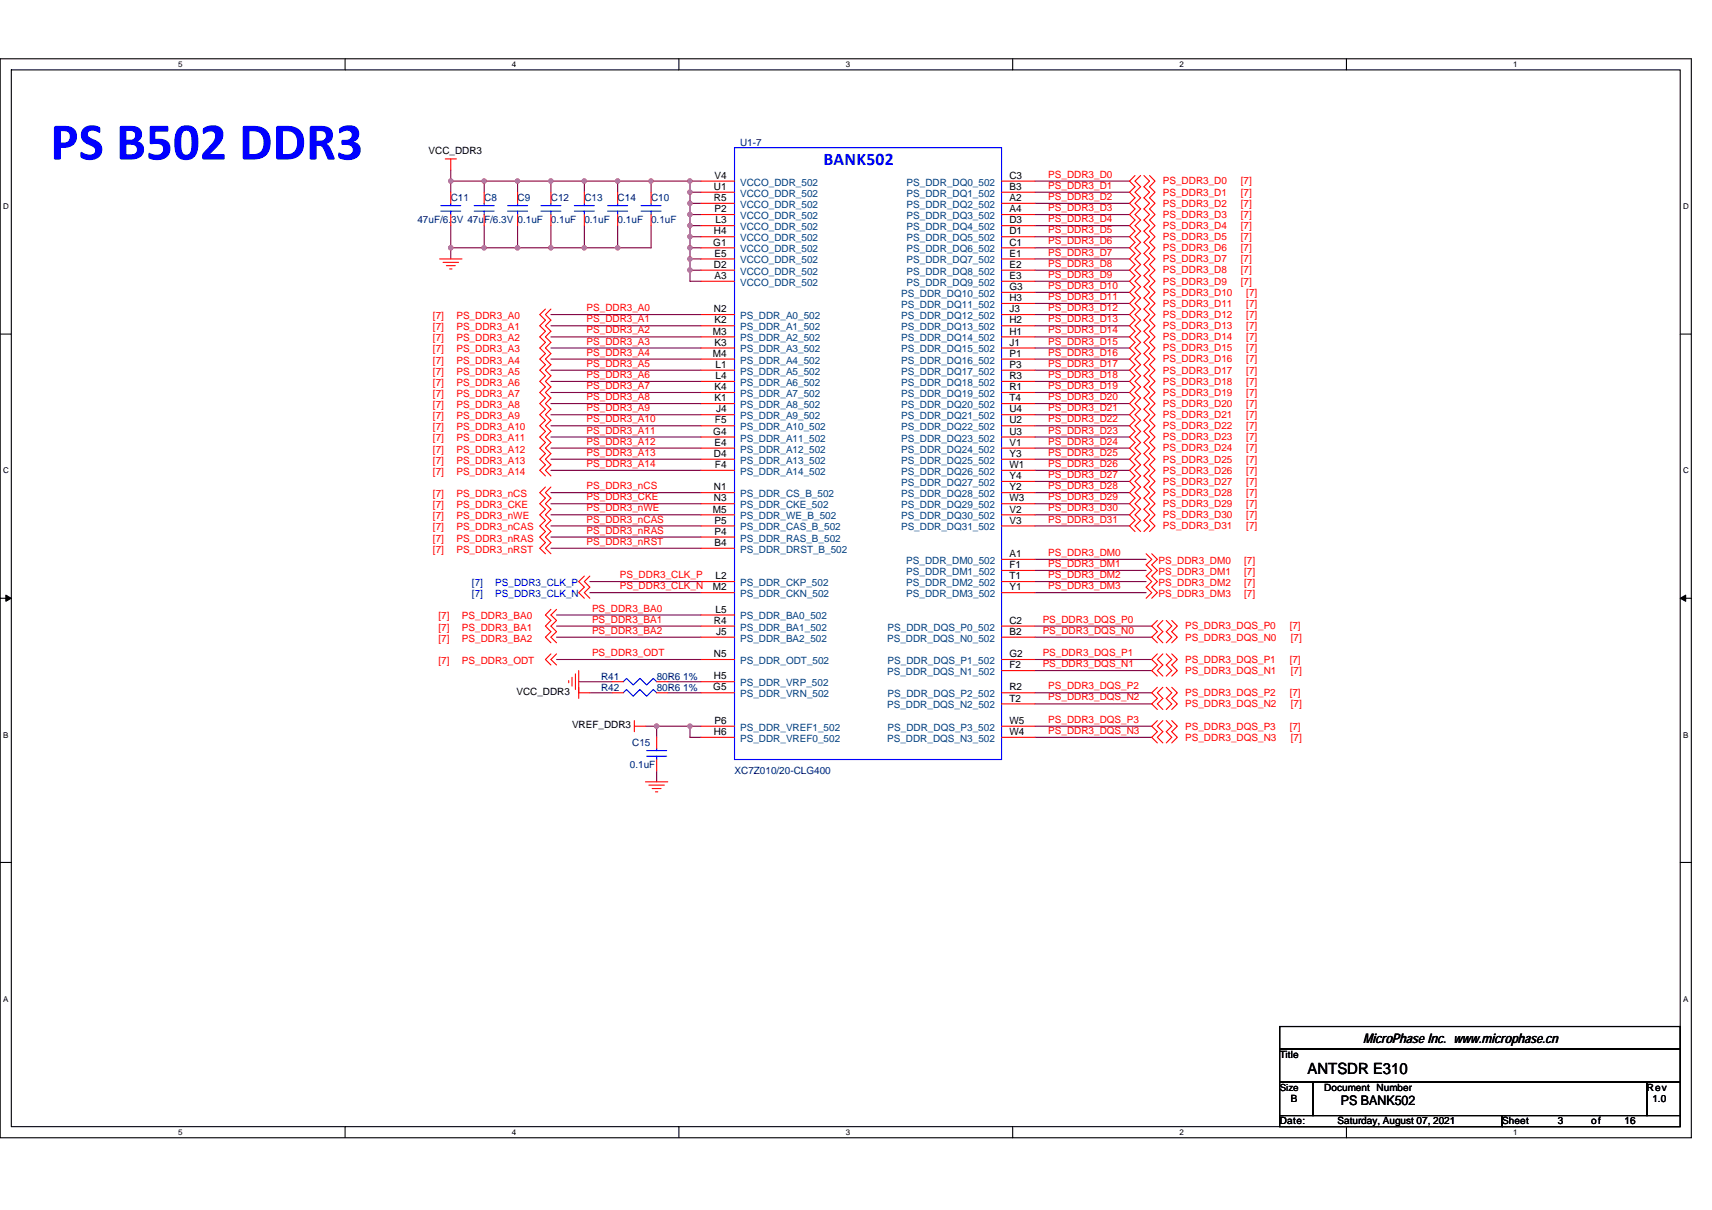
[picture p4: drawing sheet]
<svg xmlns="http://www.w3.org/2000/svg" width="297mm" height="210mm" viewBox="0 0 297 210" stroke-linecap="round" stroke-linejoin="round" font-family="sans-serif">
<defs><g id="words">
<text font-size="9.2" fill="#00f" x="8.7" y="27.7">PS B502 DDR3</text>
<text font-size="3.1" fill="#00f" x="142.9" y="28.6">BANK502</text>
<text font-size="2.7" x="226.9" y="186.3">ANTSDR E310</text>
<g font-size="2.3">
<text x="236.5" y="181.1">MicroPhase Inc. www.microphase.cn</text>
<text x="232.6" y="191.8">PS BANK502</text>
</g>
<g font-size="1.7">
<text x="74.4" y="26.8">VCC_DDR3</text>
<text x="123.9" y="33">U1</text>
<text x="123.9" y="34.9">R5</text>
<text x="123.9" y="31">V4</text>
<text x="175.1" y="31">C3</text>
<text x="175.1" y="33">B3</text>
<text x="175.1" y="34.9">A2</text>
<text x="123.9" y="40.7">H4</text>
<text x="123.9" y="36.8">P2</text>
<text x="124.1" y="38.8">L3</text>
<text x="175.1" y="36.8">A4</text>
<text x="175.1" y="38.8">D3</text>
<text x="175.1" y="40.7">D1</text>
<text x="123.8" y="42.6">G1</text>
<text x="123.9" y="46.5">D2</text>
<text x="123.9" y="44.5">E5</text>
<text x="175.1" y="42.6">C1</text>
<text x="175.1" y="44.5">E1</text>
<text x="175.1" y="46.5">E2</text>
<text x="123.9" y="48.4">A3</text>
<text x="175.1" y="48.4">E3</text>
<text x="175.1" y="50.3">G3</text>
<text x="175.1" y="52.3">H3</text>
<text x="123.7" y="58.1">M3</text>
<text x="123.9" y="54.2">N2</text>
<text x="123.9" y="56.1">K2</text>
<text x="123.9" y="60">K3</text>
<text x="175.1" y="54.2">J3</text>
<text x="175.1" y="56.1">H2</text>
<text x="175.1" y="58.1">H1</text>
<text x="175.1" y="60">J1</text>
<text x="123.7" y="61.9">M4</text>
<text x="124.1" y="63.8">L1</text>
<text x="124.1" y="65.8">L4</text>
<text x="175.1" y="61.9">P1</text>
<text x="175.1" y="63.8">P3</text>
<text x="175.1" y="65.8">R3</text>
<text x="123.9" y="67.7">K4</text>
<text x="123.9" y="69.6">K1</text>
<text x="124.2" y="71.6">J4</text>
<text x="175.1" y="67.7">R1</text>
<text x="175.1" y="69.6">T4</text>
<text x="175.1" y="71.6">U4</text>
<text x="123.8" y="75.4">G4</text>
<text x="123.9" y="77.4">E4</text>
<text x="124.1" y="73.5">F5</text>
<text x="175.1" y="73.5">U2</text>
<text x="175.1" y="75.4">U3</text>
<text x="175.1" y="77.4">V1</text>
<text x="123.9" y="79.3">D4</text>
<text x="124.1" y="81.2">F4</text>
<text x="175.1" y="79.3">Y3</text>
<text x="175.1" y="81.2">W1</text>
<text x="175.1" y="83.1">Y4</text>
<text x="123.7" y="88.9">M5</text>
<text x="123.9" y="85.1">N1</text>
<text x="123.9" y="87">N3</text>
<text x="175.1" y="88.9">V2</text>
<text x="175.1" y="85.1">Y2</text>
<text x="175.1" y="87">W3</text>
<text x="123.9" y="90.9">P5</text>
<text x="123.9" y="92.8">P4</text>
<text x="123.9" y="94.7">B4</text>
<text x="175.1" y="90.9">V3</text>
<text x="124.1" y="100.5">L2</text>
<text x="175.1" y="96.7">A1</text>
<text x="175.1" y="98.6">F1</text>
<text x="175.1" y="100.5">T1</text>
<text x="123.7" y="102.4">M2</text>
<text x="124.1" y="106.3">L5</text>
<text x="175.1" y="102.4">Y1</text>
<text x="123.9" y="108.2">R4</text>
<text x="124.2" y="110.2">J5</text>
<text x="175.1" y="108.2">C2</text>
<text x="175.1" y="110.2">B2</text>
<text x="123.8" y="119.8">G5</text>
<text x="123.9" y="117.9">H5</text>
<text x="123.9" y="114">N5</text>
<text x="175.1" y="114">G2</text>
<text x="175.1" y="119.8">R2</text>
<text x="175.1" y="116">F2</text>
<text x="89.6" y="120.6">VCC_DDR3</text>
<text x="123.9" y="125.6">P6</text>
<text x="175.1" y="125.6">W5</text>
<text x="175.1" y="121.8">T2</text>
<text x="99.2" y="126.4">VREF_DDR3</text>
<text x="123.9" y="127.6">H6</text>
<text x="175.1" y="127.6">W4</text>
<text x="222" y="183.6">Title</text>
<text x="222" y="189.3">Size</text>
<text x="224" y="191.3">B</text>
<text x="229.8" y="189.3">Document Number</text>
<text x="285.7" y="189.3">Rev</text>
<text x="286.7" y="191.3">1.0</text>
<text x="222" y="195.1">Date:</text>
<text x="232.1" y="195.1">Saturday, August 07, 2021</text>
<text x="260.6" y="195.1">Sheet</text>
<text x="270.3" y="195.1">3</text>
<text x="276.1" y="195.1">of</text>
<text x="281.9" y="195.1">16</text>
</g>
<g font-size="1.7" fill="#000080">
<text x="128.4" y="25.3">U1-7</text>
<text x="78.2" y="34.9">C11</text>
<text x="84" y="34.9">C8</text>
<text x="89.8" y="34.9">C9</text>
<text x="95.6" y="34.9">C12</text>
<text x="101.4" y="34.9">C13</text>
<text x="107.2" y="34.9">C14</text>
<text x="113" y="34.9">C10</text>
<text x="72.4" y="38.8">47uF/6.3V 47uF/6.3V 0.1uF</text>
<text x="95.6" y="38.8">0.1uF</text>
<text x="101.4" y="38.8">0.1uF</text>
<text x="107.2" y="38.8">0.1uF</text>
<text x="113" y="38.8">0.1uF</text>
<text x="104.3" y="117.9">R41</text>
<text x="104.3" y="119.8">R42</text>
<text x="113.9" y="117.9">80R6 1%</text>
<text x="113.9" y="119.8">80R6 1%</text>
<text x="109.7" y="129.5">C15</text>
<text x="109.3" y="133.3">0.1uF</text>
<text x="127.4" y="134.3">XC7Z010/20-CLG400</text>
</g>
<g font-size="1.7" fill="#004080">
<text x="128.4" y="32.2">VCCO_DDR_502</text>
<text x="128.4" y="34.1">VCCO_DDR_502</text>
<text x="157.3" y="32.2">PS_DDR_DQ0_502</text>
<text x="157.3" y="34.1">PS_DDR_DQ1_502</text>
<text x="128.4" y="36.1">VCCO_DDR_502</text>
<text x="128.4" y="38">VCCO_DDR_502</text>
<text x="128.4" y="39.9">VCCO_DDR_502</text>
<text x="128.4" y="41.9">VCCO_DDR_502</text>
<text x="157.3" y="36.1">PS_DDR_DQ2_502</text>
<text x="157.3" y="38">PS_DDR_DQ3_502</text>
<text x="157.3" y="39.9">PS_DDR_DQ4_502</text>
<text x="157.3" y="41.9">PS_DDR_DQ5_502</text>
<text x="128.4" y="43.8">VCCO_DDR_502</text>
<text x="128.4" y="45.7">VCCO_DDR_502</text>
<text x="128.4" y="47.7">VCCO_DDR_502</text>
<text x="157.3" y="43.8">PS_DDR_DQ6_502</text>
<text x="157.3" y="45.7">PS_DDR_DQ7_502</text>
<text x="157.3" y="47.7">PS_DDR_DQ8_502</text>
<text x="128.4" y="49.6">VCCO_DDR_502</text>
<text x="156.3" y="51.5">PS_DDR_DQ10_502</text>
<text x="156.3" y="53.4">PS_DDR_DQ11_502</text>
<text x="157.3" y="49.6">PS_DDR_DQ9_502</text>
<text x="128.4" y="55.4">PS_DDR_A0_502</text>
<text x="128.4" y="57.3">PS_DDR_A1_502</text>
<text x="128.4" y="59.2">PS_DDR_A2_502</text>
<text x="156.3" y="55.4">PS_DDR_DQ12_502</text>
<text x="156.3" y="57.3">PS_DDR_DQ13_502</text>
<text x="156.3" y="59.2">PS_DDR_DQ14_502</text>
<text x="128.4" y="61.2">PS_DDR_A3_502</text>
<text x="128.4" y="63.1">PS_DDR_A4_502</text>
<text x="128.4" y="65">PS_DDR_A5_502</text>
<text x="156.3" y="61.2">PS_DDR_DQ15_502</text>
<text x="156.3" y="63.1">PS_DDR_DQ16_502</text>
<text x="156.3" y="65">PS_DDR_DQ17_502</text>
<text x="128.4" y="67">PS_DDR_A6_502</text>
<text x="128.4" y="68.9">PS_DDR_A7_502</text>
<text x="128.4" y="70.8">PS_DDR_A8_502</text>
<text x="156.3" y="67">PS_DDR_DQ18_502</text>
<text x="156.3" y="68.9">PS_DDR_DQ19_502</text>
<text x="156.3" y="70.8">PS_DDR_DQ20_502</text>
<text x="128.4" y="72.7">PS_DDR_A9_502</text>
<text x="128.4" y="74.7">PS_DDR_A10_502</text>
<text x="128.4" y="76.6">PS_DDR_A11_502</text>
<text x="156.3" y="72.7">PS_DDR_DQ21_502</text>
<text x="156.3" y="74.7">PS_DDR_DQ22_502</text>
<text x="156.3" y="76.6">PS_DDR_DQ23_502</text>
<text x="128.4" y="78.5">PS_DDR_A12_502</text>
<text x="128.4" y="80.5">PS_DDR_A13_502</text>
<text x="128.4" y="82.4">PS_DDR_A14_502</text>
<text x="156.3" y="78.5">PS_DDR_DQ24_502</text>
<text x="156.3" y="80.5">PS_DDR_DQ25_502</text>
<text x="156.3" y="82.4">PS_DDR_DQ26_502</text>
<text x="128.4" y="86.3">PS_DDR_CS_B_502</text>
<text x="128.4" y="88.2">PS_DDR_CKE_502</text>
<text x="156.3" y="84.3">PS_DDR_DQ27_502</text>
<text x="156.3" y="86.3">PS_DDR_DQ28_502</text>
<text x="156.3" y="88.2">PS_DDR_DQ29_502</text>
<text x="128.4" y="90.1">PS_DDR_WE_B_502</text>
<text x="128.4" y="92.1">PS_DDR_CAS_B_502</text>
<text x="128.4" y="94">PS_DDR_RAS_B_502</text>
<text x="128.4" y="95.9">PS_DDR_DRST_B_502</text>
<text x="156.3" y="90.1">PS_DDR_DQ30_502</text>
<text x="156.3" y="92.1">PS_DDR_DQ31_502</text>
<text x="128.4" y="101.7">PS_DDR_CKP_502</text>
<text x="157.2" y="97.9">PS_DDR_DM0_502</text>
<text x="157.2" y="99.8">PS_DDR_DM1_502</text>
<text x="157.2" y="101.7">PS_DDR_DM2_502</text>
<text x="128.4" y="103.6">PS_DDR_CKN_502</text>
<text x="128.4" y="107.5">PS_DDR_BA0_502</text>
<text x="157.2" y="103.6">PS_DDR_DM3_502</text>
<text x="128.4" y="111.4">PS_DDR_BA2_502</text>
<text x="128.4" y="109.4">PS_DDR_BA1_502</text>
<text x="153.9" y="111.4">PS_DDR_DQS_N0_502</text>
<text x="154" y="109.4">PS_DDR_DQS_P0_502</text>
<text x="128.4" y="119.1">PS_DDR_VRP_502</text>
<text x="128.4" y="115.2">PS_DDR_ODT_502</text>
<text x="153.9" y="117.2">PS_DDR_DQS_N1_502</text>
<text x="154" y="115.2">PS_DDR_DQS_P1_502</text>
<text x="128.4" y="121">PS_DDR_VRN_502</text>
<text x="153.9" y="122.9">PS_DDR_DQS_N2_502</text>
<text x="154" y="121">PS_DDR_DQS_P2_502</text>
<text x="128.4" y="126.8">PS_DDR_VREF1_502</text>
<text x="128.4" y="128.7">PS_DDR_VREF0_502</text>
<text x="153.9" y="128.7">PS_DDR_DQS_N3_502</text>
<text x="154" y="126.8">PS_DDR_DQS_P3_502</text>
</g>
<g font-size="1.7" fill="#f00">
<text x="181.9" y="32.8">PS_DDR3_D1</text>
<text x="181.9" y="30.8">PS_DDR3_D0</text>
<text x="181.9" y="34.7">PS_DDR3_D2</text>
<text x="201.8" y="32">PS_DDR3_D0</text>
<text x="201.8" y="34">PS_DDR3_D1</text>
<text x="201.8" y="35.9">PS_DDR3_D2</text>
<text x="215.3" y="32">[7]</text>
<text x="215.3" y="34">[7]</text>
<text x="215.3" y="35.9">[7]</text>
<text x="181.9" y="40.5">PS_DDR3_D5</text>
<text x="181.9" y="38.6">PS_DDR3_D4</text>
<text x="181.9" y="36.6">PS_DDR3_D3</text>
<text x="201.8" y="37.8">PS_DDR3_D3</text>
<text x="201.8" y="41.7">PS_DDR3_D5</text>
<text x="201.8" y="39.7">PS_DDR3_D4</text>
<text x="215.3" y="37.8">[7]</text>
<text x="215.3" y="41.7">[7]</text>
<text x="215.3" y="39.7">[7]</text>
<text x="181.9" y="46.3">PS_DDR3_D8</text>
<text x="181.9" y="44.3">PS_DDR3_D7</text>
<text x="181.9" y="42.4">PS_DDR3_D6</text>
<text x="201.8" y="45.5">PS_DDR3_D7</text>
<text x="201.8" y="43.6">PS_DDR3_D6</text>
<text x="201.8" y="47.5">PS_DDR3_D8</text>
<text x="215.3" y="45.5">[7]</text>
<text x="215.3" y="43.6">[7]</text>
<text x="215.3" y="47.5">[7]</text>
<text x="101.8" y="54">PS_DDR3_A0</text>
<text x="181.9" y="54">PS_DDR3_D12</text>
<text x="181.9" y="52.1">PS_DDR3_D11</text>
<text x="181.9" y="50.1">PS_DDR3_D10</text>
<text x="181.9" y="48.2">PS_DDR3_D9</text>
<text x="201.8" y="49.4">PS_DDR3_D9</text>
<text x="201.8" y="53.3">PS_DDR3_D11</text>
<text x="201.8" y="51.3">PS_DDR3_D10</text>
<text x="215.3" y="49.4">[7]</text>
<text x="216.2" y="53.3">[7]</text>
<text x="216.2" y="51.3">[7]</text>
<text x="75.1" y="55.4">[7]</text>
<text x="75.1" y="57.3">[7]</text>
<text x="75.1" y="59.2">[7]</text>
<text x="79.2" y="55.4">PS_DDR3_A0</text>
<text x="79.2" y="57.3">PS_DDR3_A1</text>
<text x="79.2" y="59.2">PS_DDR3_A2</text>
<text x="101.8" y="55.9">PS_DDR3_A1</text>
<text x="101.8" y="57.9">PS_DDR3_A2</text>
<text x="101.8" y="59.8">PS_DDR3_A3</text>
<text x="181.9" y="59.8">PS_DDR3_D15</text>
<text x="181.9" y="57.9">PS_DDR3_D14</text>
<text x="181.9" y="55.9">PS_DDR3_D13</text>
<text x="201.8" y="57.1">PS_DDR3_D13</text>
<text x="201.8" y="55.2">PS_DDR3_D12</text>
<text x="201.8" y="59">PS_DDR3_D14</text>
<text x="216.2" y="57.1">[7]</text>
<text x="216.2" y="55.2">[7]</text>
<text x="216.2" y="59">[7]</text>
<text x="75.1" y="61.2">[7]</text>
<text x="75.1" y="63.1">[7]</text>
<text x="75.1" y="65">[7]</text>
<text x="79.2" y="61.2">PS_DDR3_A3</text>
<text x="79.2" y="63.1">PS_DDR3_A4</text>
<text x="79.2" y="65">PS_DDR3_A5</text>
<text x="101.8" y="61.7">PS_DDR3_A4</text>
<text x="101.8" y="63.6">PS_DDR3_A5</text>
<text x="101.8" y="65.6">PS_DDR3_A6</text>
<text x="181.9" y="63.6">PS_DDR3_D17</text>
<text x="181.9" y="61.7">PS_DDR3_D16</text>
<text x="181.9" y="65.6">PS_DDR3_D18</text>
<text x="201.8" y="61">PS_DDR3_D15</text>
<text x="201.8" y="64.8">PS_DDR3_D17</text>
<text x="201.8" y="62.9">PS_DDR3_D16</text>
<text x="216.2" y="61">[7]</text>
<text x="216.2" y="64.8">[7]</text>
<text x="216.2" y="62.9">[7]</text>
<text x="75.1" y="67">[7]</text>
<text x="75.1" y="68.9">[7]</text>
<text x="75.1" y="70.8">[7]</text>
<text x="79.2" y="67">PS_DDR3_A6</text>
<text x="79.2" y="68.9">PS_DDR3_A7</text>
<text x="79.2" y="70.8">PS_DDR3_A8</text>
<text x="101.8" y="67.5">PS_DDR3_A7</text>
<text x="101.8" y="69.4">PS_DDR3_A8</text>
<text x="101.8" y="71.4">PS_DDR3_A9</text>
<text x="181.9" y="67.5">PS_DDR3_D19</text>
<text x="181.9" y="69.4">PS_DDR3_D20</text>
<text x="181.9" y="71.4">PS_DDR3_D21</text>
<text x="201.8" y="66.8">PS_DDR3_D18</text>
<text x="201.8" y="70.6">PS_DDR3_D20</text>
<text x="201.8" y="68.7">PS_DDR3_D19</text>
<text x="216.2" y="66.8">[7]</text>
<text x="216.2" y="70.6">[7]</text>
<text x="216.2" y="68.7">[7]</text>
<text x="75.1" y="72.7">[7]</text>
<text x="75.1" y="74.7">[7]</text>
<text x="75.1" y="76.6">[7]</text>
<text x="79.2" y="72.7">PS_DDR3_A9</text>
<text x="79.2" y="74.7">PS_DDR3_A10</text>
<text x="79.2" y="76.6">PS_DDR3_A11</text>
<text x="101.8" y="73.3">PS_DDR3_A10</text>
<text x="101.8" y="75.2">PS_DDR3_A11</text>
<text x="101.8" y="77.2">PS_DDR3_A12</text>
<text x="181.9" y="75.2">PS_DDR3_D23</text>
<text x="181.9" y="77.2">PS_DDR3_D24</text>
<text x="181.9" y="73.3">PS_DDR3_D22</text>
<text x="201.8" y="72.6">PS_DDR3_D21</text>
<text x="201.8" y="76.4">PS_DDR3_D23</text>
<text x="201.8" y="74.5">PS_DDR3_D22</text>
<text x="216.2" y="72.6">[7]</text>
<text x="216.2" y="76.4">[7]</text>
<text x="216.2" y="74.5">[7]</text>
<text x="75.1" y="78.5">[7]</text>
<text x="75.1" y="80.5">[7]</text>
<text x="75.1" y="82.4">[7]</text>
<text x="79.2" y="78.5">PS_DDR3_A12</text>
<text x="79.2" y="80.5">PS_DDR3_A13</text>
<text x="79.2" y="82.4">PS_DDR3_A14</text>
<text x="101.8" y="79.1">PS_DDR3_A13</text>
<text x="101.8" y="81">PS_DDR3_A14</text>
<text x="181.9" y="79.1">PS_DDR3_D25</text>
<text x="181.9" y="81">PS_DDR3_D26</text>
<text x="181.9" y="83">PS_DDR3_D27</text>
<text x="201.8" y="78.3">PS_DDR3_D24</text>
<text x="201.8" y="82.2">PS_DDR3_D26</text>
<text x="201.8" y="80.3">PS_DDR3_D25</text>
<text x="216.2" y="78.3">[7]</text>
<text x="216.2" y="82.2">[7]</text>
<text x="216.2" y="80.3">[7]</text>
<text x="75.1" y="86.3">[7]</text>
<text x="75.1" y="88.2">[7]</text>
<text x="79.2" y="86.3">PS_DDR3_nCS</text>
<text x="79.2" y="88.2">PS_DDR3_CKE</text>
<text x="101.8" y="84.9">PS_DDR3_nCS</text>
<text x="101.8" y="86.8">PS_DDR3_CKE</text>
<text x="101.8" y="88.8">PS_DDR3_nWE</text>
<text x="181.9" y="84.9">PS_DDR3_D28</text>
<text x="181.9" y="86.8">PS_DDR3_D29</text>
<text x="181.9" y="88.8">PS_DDR3_D30</text>
<text x="201.8" y="84.1">PS_DDR3_D27</text>
<text x="201.8" y="89.9">PS_DDR3_D30</text>
<text x="201.8" y="88">PS_DDR3_D29</text>
<text x="201.8" y="86.1">PS_DDR3_D28</text>
<text x="216.2" y="84.1">[7]</text>
<text x="216.2" y="89.9">[7]</text>
<text x="216.2" y="88">[7]</text>
<text x="216.2" y="86.1">[7]</text>
<text x="75.1" y="95.9">[7]</text>
<text x="75.1" y="94">[7]</text>
<text x="75.1" y="92.1">[7]</text>
<text x="75.1" y="90.1">[7]</text>
<text x="79.2" y="95.9">PS_DDR3_nRST</text>
<text x="79.2" y="94">PS_DDR3_nRAS</text>
<text x="79.2" y="92.1">PS_DDR3_nCAS</text>
<text x="79.2" y="90.1">PS_DDR3_nWE</text>
<text x="101.8" y="94.6">PS_DDR3_nRST</text>
<text x="101.8" y="90.7">PS_DDR3_nCAS</text>
<text x="101.8" y="92.6">PS_DDR3_nRAS</text>
<text x="181.9" y="90.7">PS_DDR3_D31</text>
<text x="201.8" y="91.9">PS_DDR3_D31</text>
<text x="216.2" y="91.9">[7]</text>
<text x="107.5" y="100.3">PS_DDR3_CLK_P</text>
<text x="181.9" y="96.5">PS_DDR3_DM0</text>
<text x="181.9" y="98.4">PS_DDR3_DM1</text>
<text x="181.9" y="100.3">PS_DDR3_DM2</text>
<text x="201" y="97.8">PS_DDR3_DM0</text>
<text x="201" y="99.8">PS_DDR3_DM1</text>
<text x="201" y="101.7">PS_DDR3_DM2</text>
<text x="215.9" y="97.8">[7]</text>
<text x="215.9" y="99.8">[7]</text>
<text x="215.9" y="101.7">[7]</text>
<text x="76.1" y="107.5">[7]</text>
<text x="80.2" y="107.5">PS_DDR3_BA0</text>
<text x="102.7" y="106.1">PS_DDR3_BA0</text>
<text x="107.5" y="102.3">PS_DDR3_CLK_N</text>
<text x="181.9" y="102.3">PS_DDR3_DM3</text>
<text x="201" y="103.6">PS_DDR3_DM3</text>
<text x="215.9" y="103.6">[7]</text>
<text x="76.1" y="109.4">[7]</text>
<text x="76.1" y="111.4">[7]</text>
<text x="80.2" y="109.4">PS_DDR3_BA1</text>
<text x="80.2" y="111.4">PS_DDR3_BA2</text>
<text x="102.7" y="108.1">PS_DDR3_BA1</text>
<text x="102.7" y="110">PS_DDR3_BA2</text>
<text x="102.7" y="113.9">PS_DDR3_ODT</text>
<text x="180.9" y="113.9">PS_DDR3_DQS_P1</text>
<text x="180.9" y="110">PS_DDR3_DQS_N0</text>
<text x="180.9" y="108.1">PS_DDR3_DQS_P0</text>
<text x="205.6" y="111.2">PS_DDR3_DQS_N0</text>
<text x="205.6" y="109.2">PS_DDR3_DQS_P0</text>
<text x="223.8" y="109.2">[7]</text>
<text x="224" y="111.2">[7]</text>
<text x="76.1" y="115.2">[7]</text>
<text x="80.2" y="115.2">PS_DDR3_ODT</text>
<text x="180.9" y="115.8">PS_DDR3_DQS_N1</text>
<text x="181.9" y="119.6">PS_DDR3_DQS_P2</text>
<text x="205.6" y="115">PS_DDR3_DQS_P1</text>
<text x="205.6" y="116.9">PS_DDR3_DQS_N1</text>
<text x="223.8" y="115">[7]</text>
<text x="224" y="116.9">[7]</text>
<text x="181.9" y="125.4">PS_DDR3_DQS_P3</text>
<text x="181.9" y="121.6">PS_DDR3_DQS_N2</text>
<text x="205.6" y="122.7">PS_DDR3_DQS_N2</text>
<text x="205.6" y="120.8">PS_DDR3_DQS_P2</text>
<text x="223.8" y="120.8">[7]</text>
<text x="224" y="122.7">[7]</text>
<text x="181.9" y="127.4">PS_DDR3_DQS_N3</text>
<text x="205.6" y="126.6">PS_DDR3_DQS_P3</text>
<text x="205.6" y="128.5">PS_DDR3_DQS_N3</text>
<text x="223.8" y="126.6">[7]</text>
<text x="224" y="128.5">[7]</text>
</g>
<g font-size="1.7" fill="#00f">
<text x="81.9" y="101.7">[7]</text>
<text x="85.9" y="101.7">PS_DDR3_CLK_P</text>
<text x="81.9" y="103.6">[7]</text>
<text x="85.9" y="103.6">PS_DDR3_CLK_N</text>
</g>
<g font-size="1.4">
<text x="30.9" y="11.7">5</text>
<text x="88.8" y="11.7">4</text>
<text x="146.7" y="11.7">3</text>
<text x="204.7" y="11.7">2</text>
<text x="262.6" y="11.7">1</text>
<text x=".5" y="36.3">D</text>
<text x="292" y="36.3">D</text>
<text x=".5" y="82.1">C</text>
<text x="292" y="82.1">C</text>
<text x=".5" y="128">B</text>
<text x="292" y="128">B</text>
<text x=".5" y="173.8">A</text>
<text x="292" y="173.8">A</text>
<text x="30.9" y="197">5</text>
<text x="88.8" y="197">4</text>
<text x="146.7" y="197">3</text>
<text x="204.7" y="197">2</text>
<text x="262.6" y="197">1</text>
</g>
</g></defs>
<path d="M0 10.2h293.5v187.2h-293.5zM2 12.1h289.5v183.4h-289.5z" fill="none" stroke="#000" stroke-width=".19"/>
<g fill="#fff">
<path d="M30.9 10.4h.8v1.6h-.8z"/>
<path d="M30.9 195.7h.8v1.6h-.8z"/>
</g>
<path d="M59.9 10.2v1.9M59.9 195.5v1.9" fill="none" stroke="#000" stroke-width=".19"/>
<g fill="#fff">
<path d="M88.8 10.4h.8v1.6h-.8z"/>
<path d="M88.8 195.7h.8v1.6h-.8z"/>
</g>
<path d="M117.8 10.2v1.9M117.8 195.5v1.9" fill="none" stroke="#000" stroke-width=".19"/>
<g fill="#fff">
<path d="M146.7 10.4h.8v1.6h-.8z"/>
<path d="M146.7 195.7h.8v1.6h-.8z"/>
</g>
<path d="M175.7 10.2v1.9M175.7 195.5v1.9" fill="none" stroke="#000" stroke-width=".19"/>
<g fill="#fff">
<path d="M204.7 10.4h.7v1.6h-.7z"/>
<path d="M204.7 195.7h.7v1.6h-.7z"/>
</g>
<path d="M233.6 10.2v1.9M233.6 195.5v1.9" fill="none" stroke="#000" stroke-width=".19"/>
<g fill="#fff">
<path d="M262.6 10.4h.7v1.6h-.7z"/>
<path d="M262.6 195.7h.7v1.6h-.7z"/>
<path d="M.5 35.1h1v1.5h-1z"/>
<path d="M292 35.1h1v1.5h-1z"/>
<path d="M.5 80.9h1v1.5h-1z"/>
<path d="M292 80.9h1v1.5h-1z"/>
</g>
<path d="M0 58h2M291.5 58h2" fill="none" stroke="#000" stroke-width=".19"/>
<g fill="#fff">
<path d="M.5 126.7h.9v1.6h-.9z"/>
<path d="M292 126.7h.9v1.6h-.9z"/>
</g>
<path d="M0 103.8h2M291.5 103.8h2" fill="none" stroke="#000" stroke-width=".19"/>
<path d="M1 103.3l1 .5-1 .6zM291.5 103.8l1-.5v1.1z" fill="#000" stroke="#000" stroke-width=".17"/>
<g fill="#fff">
<path d="M.5 172.6h.9v1.5h-.9z"/>
<path d="M292 172.6h.9v1.5h-.9z"/>
</g>
<path d="M0 149.7h2M291.5 149.7h2M222 178.1h69.5v3.9h-69.5zM222 182h69.5v5.8h-69.5zM222 187.8h5.8v5.8h-5.8zM222 193.6h38.6v1.9h-38.6zM227.8 187.8h57.9v5.8h-57.9zM260.6 193.6h30.9v1.9h-30.9zM285.7 187.8h5.8v5.8h-5.8z" fill="none" stroke="#000" stroke-width=".19"/>
<g fill="none" stroke="#800040" stroke-width=".19">
<path d="M78.2 29.5v1.9M78.2 39.2v3.8M78.2 31.4v2M78.2 31.4h5.8M84 31.4v2M84 39.2v3.8M84 31.4h5.8M89.8 31.4h5.8M89.8 39.2v3.8M89.8 31.4v2M95.6 39.2v3.8M95.6 31.4v2"/>
<path d="M95.6 31.4h5.8M101.4 39.2v3.8M101.4 31.4v2M101.4 31.4h5.8M107.2 39.2v3.8M107.2 31.4v2M107.2 31.4h5.8v2M113 39.2v3.8h-5.8M113 31.4h6.7M119.7 31.4v2M119.7 31.4h1.9M119.7 39.2h1.9"/>
<path d="M119.7 37.2h1.9M119.7 35.3h1.9M119.7 33.4h1.9M119.7 39.2v1.9M119.7 37.2v2M119.7 35.3v1.9M119.7 33.4v1.9M179.6 33.4h16.4M179.6 31.4h16.4M179.6 39.2h16.4M179.6 37.2h16.4M179.6 35.3h16.4"/>
<path d="M78.2 43v1.9M78.2 43h5.8M84 43h5.8M89.8 43h5.8M95.6 54.6h26M95.6 56.5h26M95.6 58.5h26M95.6 43h5.8M101.4 43h5.8M119.7 46.9h1.9M119.7 44.9h1.9M119.7 43h1.9"/>
<path d="M119.7 41.1h1.9M119.7 44.9v2M119.7 43v1.9M119.7 41.1v1.9M119.7 46.9v1.9h1.9M179.6 58.5h16.4M179.6 56.5h16.4M179.6 54.6h16.4M179.6 52.7h16.4M179.6 50.7h16.4M179.6 48.8h16.4M179.6 46.9h16.4"/>
<path d="M179.6 44.9h16.4M179.6 43h16.4M179.6 41.1h16.4M95.6 60.4h26M95.6 62.3h26M95.6 64.2h26M95.6 66.2h26M95.6 68.1h26M95.6 70h26M95.6 72h26M95.6 73.9h26M95.6 75.8h26"/>
<path d="M95.6 77.8h26M95.6 79.7h26M179.6 60.4h16.4M179.6 64.2h16.4M179.6 62.3h16.4M179.6 75.8h16.4M179.6 77.8h16.4M179.6 79.7h16.4M179.6 66.2h16.4M179.6 68.1h16.4M179.6 70h16.4M179.6 72h16.4"/>
<path d="M179.6 73.9h16.4M95.6 95.1h26M95.6 85.5h26M95.6 87.4h26M95.6 89.3h26M95.6 91.3h26M95.6 81.6h26M95.6 93.2h26M179.6 97.1h19.3M179.6 99h19.3M179.6 85.5h16.4M179.6 87.4h16.4"/>
<path d="M179.6 89.3h16.4M179.6 91.3h16.4M179.6 81.6h16.4M179.6 83.5h16.4M96.6 106.7h25M96.6 108.6h25M96.6 110.6h25M96.6 114.4h25M100.4 118.3h5.8M102.3 100.9h19.3M102.3 102.8h19.3M115.9 118.3h5.7"/>
<path d="M179.6 116.4h20.2M179.6 114.4h20.2M179.6 110.6h20.2M179.6 108.6h20.2M179.6 102.8h19.3M179.6 100.9h19.3M102.3 120.2h3.9M112 126h1.9M113.9 133.8v1.9M113.9 126v2M113.9 126h5.8v2h1.9M115.9 120.2h5.7"/>
<path d="M119.7 126h1.9M179.6 126h20.2M179.6 128h20.2M179.6 122.2h20.2M179.6 120.2h20.2"/>
</g>
<g fill="#f0f" stroke="#f0f" stroke-width=".19">
<circle cx="119.7" cy="126" r=".38"/>
<circle cx="113.9" cy="126" r=".38"/>
<circle cx="84" cy="31.4" r=".38"/>
<circle cx="78.2" cy="31.4" r=".38"/>
<circle cx="78.2" cy="43" r=".38"/>
<circle cx="84" cy="43" r=".38"/>
<circle cx="89.8" cy="43" r=".38"/>
<circle cx="89.8" cy="31.4" r=".38"/>
<circle cx="119.7" cy="33.3" r=".38"/>
<circle cx="119.7" cy="31.4" r=".38"/>
<circle cx="119.7" cy="44.9" r=".38"/>
<circle cx="119.7" cy="43" r=".38"/>
<circle cx="119.7" cy="41.1" r=".38"/>
<circle cx="119.7" cy="39.1" r=".38"/>
<circle cx="119.7" cy="37.2" r=".38"/>
<circle cx="119.7" cy="35.3" r=".38"/>
<circle cx="119.7" cy="46.9" r=".38"/>
<circle cx="95.6" cy="43" r=".38"/>
<circle cx="101.4" cy="31.4" r=".38"/>
<circle cx="95.6" cy="31.4" r=".38"/>
<circle cx="112.9" cy="31.4" r=".38"/>
<circle cx="107.2" cy="31.4" r=".38"/>
<circle cx="101.4" cy="43" r=".38"/>
<circle cx="107.2" cy="43" r=".38"/>
</g>
<g fill="none" stroke="#f00" stroke-width=".19">
<path d="M77.3 27.6h1.9M78.2 33.4v1.9M78.2 37.2v2M78.2 27.6v1.9M84 33.4v1.9M84 37.2v2M89.8 33.4v1.9M89.8 37.2v2M95.6 33.4v1.9M95.6 37.2v2M101.4 33.4v1.9M101.4 37.2v2"/>
<path d="M107.2 33.4v1.9M107.2 37.2v2M113 33.4v1.9M113 37.2v2M121.6 31.4h5.8M121.6 33.4h5.8M121.6 35.3h5.8M121.6 37.2h5.8M121.6 39.2h5.8M173.8 31.4h5.8M173.8 33.4h5.8M173.8 35.3h5.8"/>
<path d="M173.8 37.2h5.8M173.8 39.2h5.8M196.9 30.5l-.9 .9 .9 1-.9 1 .9 .9-.9 1 .9 1-.9 .9 .9 1-.9 1 .9 .9-.9 1 .9 1-.9 .9 .9 1-.9 .9 .9 1-.9 1 .9 .9-.9 1 .9 1-.9 .9 .9 1-.9 1 .9 .9-.9 1 .9 1-.9 .9 .9 1-.9 1 .9 .9-.9 1 .9 1-.9 .9 .9 1-.9 .9 .9 1-.9 1 .9 .9-.9 1 .9 1-.9 .9 .9 1-.9 1 .9 .9-.9 1 .9 1-.9 .9 .9 1-.9 1 .9 .9-.9 1 .9 1-.9 .9 .9 1-.9 .9 .9 1-.9 1 .9 .9-.9 1 .9 1-.9 .9 .9 1-.9 1 .9 .9M197.9 30.5l-1 .9 1 1-1 1 1 .9-1 1 1 1-1 .9 1 1-1 1 1 .9-1 1 1 1-1 .9 1 1-1 .9 1 1-1 1 1 .9-1 1 1 1-1 .9 1 1-1 1 1 .9-1 1 1 1-1 .9 1 1-1 1 1 .9-1 1 1 1-1 .9 1 1-1 .9 1 1-1 1 1 .9-1 1 1 1-1 .9 1 1-1 1 1 .9-1 1 1 1-1 .9 1 1-1 1 1 .9-1 1 1 1-1 .9 1 1-1 .9 1 1-1 1 1 .9-1 1 1 1-1 .9 1 1-1 1 1 .9M198.5 30.5l1 .9-1 1 1 1-1 .9 1 1-1 1 1 .9-1 1 1 1-1 .9 1 1-1 1 1 .9-1 1 1 .9-1 1 1 1-1 .9 1 1-1 1 1 .9-1 1 1 1-1 .9 1 1-1 1 1 .9-1 1 1 1-1 .9 1 1-1 1 1 .9-1 1 1 .9-1 1 1 1-1 .9 1 1-1 1 1 .9-1 1 1 1-1 .9 1 1-1 1 1 .9-1 1 1 1-1 .9 1 1-1 1 1 .9-1 1 1 .9-1 1 1 1-1 .9 1 1-1 1 1 .9-1 1 1 1-1 .9M199.5 30.5l.9 .9-.9 1 .9 1-.9 .9 .9 1-.9 1 .9 .9-.9 1 .9 1-.9 .9 .9 1-.9 1 .9 .9-.9 1 .9 .9-.9 1 .9 1-.9 .9 .9 1-.9 1 .9 .9-.9 1 .9 1-.9 .9 .9 1-.9 1 .9 .9-.9 1 .9 1-.9 .9 .9 1-.9 1 .9 .9-.9 1 .9 .9-.9 1 .9 1-.9 .9 .9 1-.9 1 .9 .9-.9 1 .9 1-.9 .9 .9 1-.9 1 .9 .9-.9 1 .9 1-.9 .9 .9 1-.9 1 .9 .9-.9 1 .9 .9-.9 1 .9 1-.9 .9 .9 1-.9 1 .9 .9-.9 1 .9 1-.9 .9M76.3 44.9h3.9M76.9 45.5h2.7M77.4 46.1h1.6M78 46.7h.4M94.6 53.6l-.9 1 .9 1-.9 .9 .9 1-.9 1 .9 .9-.9 1 .9 1-.9 .9 .9 1-.9 .9 .9 1-.9 1 .9 .9-.9 1 .9 1-.9 .9 .9 1-.9 1 .9 .9-.9 1 .9 1-.9 .9 .9 1-.9 1 .9 .9-.9 1 .9 1-.9 .9 .9 1M95.6 53.6l-1 1 1 1-1 .9 1 1-1 1 1 .9-1 1 1 1-1 .9 1 1-1 .9 1 1-1 1 1 .9-1 1 1 1-1 .9 1 1-1 1 1 .9-1 1 1 1-1 .9 1 1-1 1 1 .9-1 1 1 1-1 .9 1 1"/>
<path d="M121.6 54.6h5.8M121.6 56.5h5.8M121.6 58.5h5.8M121.6 41.1h5.8M121.6 43h5.8M121.6 44.9h5.8M121.6 46.9h5.8M121.6 48.8h5.8M173.8 41.1h5.8M173.8 43h5.8M173.8 44.9h5.8M173.8 46.9h5.8"/>
<path d="M173.8 48.8h5.8M173.8 50.7h5.8M173.8 52.7h5.8M173.8 54.6h5.8M173.8 56.5h5.8M173.8 58.5h5.8M121.6 60.4h5.8M121.6 62.3h5.8M121.6 64.2h5.8M121.6 66.2h5.8M121.6 68.1h5.8M121.6 70h5.8"/>
<path d="M121.6 72h5.8M121.6 73.9h5.8M121.6 75.8h5.8M121.6 77.8h5.8M121.6 79.7h5.8M173.8 60.4h5.8M173.8 62.3h5.8M173.8 64.2h5.8M173.8 66.2h5.8M173.8 68.1h5.8M173.8 70h5.8M173.8 72h5.8"/>
<path d="M173.8 73.9h5.8M173.8 75.8h5.8M173.8 77.8h5.8M173.8 79.7h5.8M94.6 84.5l-.9 1 .9 .9-.9 1 .9 1-.9 .9 .9 1-.9 1 .9 .9-.9 1 .9 1-.9 .9 .9 1M95.6 84.5l-1 1 1 .9-1 1 1 1-1 .9 1 1-1 1 1 .9-1 1 1 1-1 .9 1 1M101.4 100l-1 .9 1 1-1 .9 1 1M102.3 100l-.9 .9 .9 1-.9 .9 .9 1M121.6 85.5h5.8M121.6 87.4h5.8M121.6 89.3h5.8M121.6 91.3h5.8"/>
<path d="M121.6 93.2h5.8M121.6 95.1h5.8M121.6 81.6h5.8M173.8 97.1h5.8M173.8 99h5.8M173.8 81.6h5.8M173.8 83.5h5.8M173.8 89.3h5.8M173.8 85.5h5.8M173.8 91.3h5.8M173.8 87.4h5.8M198.9 96.1l.9 1-.9 .9 .9 1-.9 1 .9 .9-.9 1 .9 .9-.9 1"/>
<path d="M199.8 96.1l1 1-1 .9 1 1-1 1 1 .9-1 1 1 .9-1 1M95.6 105.7l-1 1 1 1-1 .9 1 1-1 1 1 .9M95.6 113.5l-1 .9 1 1M96.6 105.7l-1 1 1 1-1 .9 1 1-1 1 1 .9M96.6 113.5l-1 .9 1 1M98.7 118.1v.4M99.2 117.5v1.6M99.8 116.9v2.8M100.4 116.4v3.8h1.9M100.4 119.3v1.9M106.2 118.3h1.9M113.9 118.3h2"/>
<path d="M121.6 118.3h5.8M121.6 100.9h5.8M121.6 102.8h5.8M121.6 110.6h5.8M121.6 108.6h5.8M121.6 106.7h5.8M121.6 114.4h5.8M173.8 108.6h5.8M173.8 110.6h5.8M173.8 114.4h5.8M173.8 116.4h5.8M173.8 100.9h5.8"/>
<path d="M173.8 102.8h5.8M200.8 107.7l-1 .9 1 1-1 1 1 .9M200.8 113.5l-1 .9 1 1-1 1 1 .9M200.8 119.3l-1 .9 1 1-1 1 1 .9M201.8 107.7l-1 .9 1 1-1 1 1 .9M201.8 113.5l-1 .9 1 1-1 1 1 .9M201.8 119.3l-1 .9 1 1-1 1 1 .9M202.4 107.7l.9 .9-.9 1 .9 1-.9 .9M202.4 113.5l.9 .9-.9 1 .9 1-.9 .9M202.4 119.3l.9 .9-.9 1 .9 1-.9 .9M203.3 107.7l1 .9-1 1 1 1-1 .9M203.3 113.5l1 .9-1 1 1 1-1 .9"/>
<path d="M203.3 119.3l1 .9-1 1 1 1-1 .9M106.2 120.2h1.9M110.1 126h1.9M110.1 125.1v1.9M112 135.7h3.9M112.6 136.2h2.7M113.2 136.8h1.5M113.7 137.4h.4M113.9 128v1.9M113.9 131.8v2M113.9 120.2h2M121.6 120.2h5.8"/>
<path d="M121.6 126h5.8M121.6 128h5.8M173.8 120.2h5.8M173.8 122.2h5.8M173.8 128h5.8M173.8 126h5.8M200.8 125.1l-1 .9 1 1-1 1 1 .9M201.8 125.1l-1 .9 1 1-1 1 1 .9M202.4 125.1l.9 .9-.9 1 .9 1-.9 .9M203.3 125.1l1 .9-1 1 1 1-1 .9"/>
</g>
<g fill="none" stroke="#00f" stroke-width=".19">
<path d="M76.5 36.6h3.4M76.5 35.7h3.4M78.2 35.3v.4M78.2 36.6v.6M82.3 36.6h3.4M82.3 35.7h3.4M84 35.3v.4M84 36.6v.6M88.1 36.6h3.4M88.1 35.7h3.4M89.8 35.3v.4M89.8 36.6v.6"/>
<path d="M93.8 36.6h3.5M93.8 35.7h3.5M95.6 35.3v.4M95.6 36.6v.6M99.6 36.6h3.5M99.6 35.7h3.5M101.4 35.3v.4M101.4 36.6v.6M105.4 36.6h3.5M105.4 35.7h3.5M107.2 35.3v.4M107.2 36.6v.6"/>
<path d="M111.2 36.6h3.5M111.2 35.7h3.5M113 35.3v.4M113 36.6v.6M127.4 25.6h46.4v106.2h-46.4zM108.1 118.3l.6-.6 1.2 1.2 1.1-1.2 1.2 1.2 1.1-1.2 .6 .6M108.1 120.2l.6-.5 1.2 1.1 1.1-1.1 1.2 1.1 1.1-1.1 .6 .5M112.2 131.2h3.5M112.2 130.3h3.5M113.9 129.9v.4M113.9 131.2v.6"/>
</g>
<use href="#words"/>
</svg>
